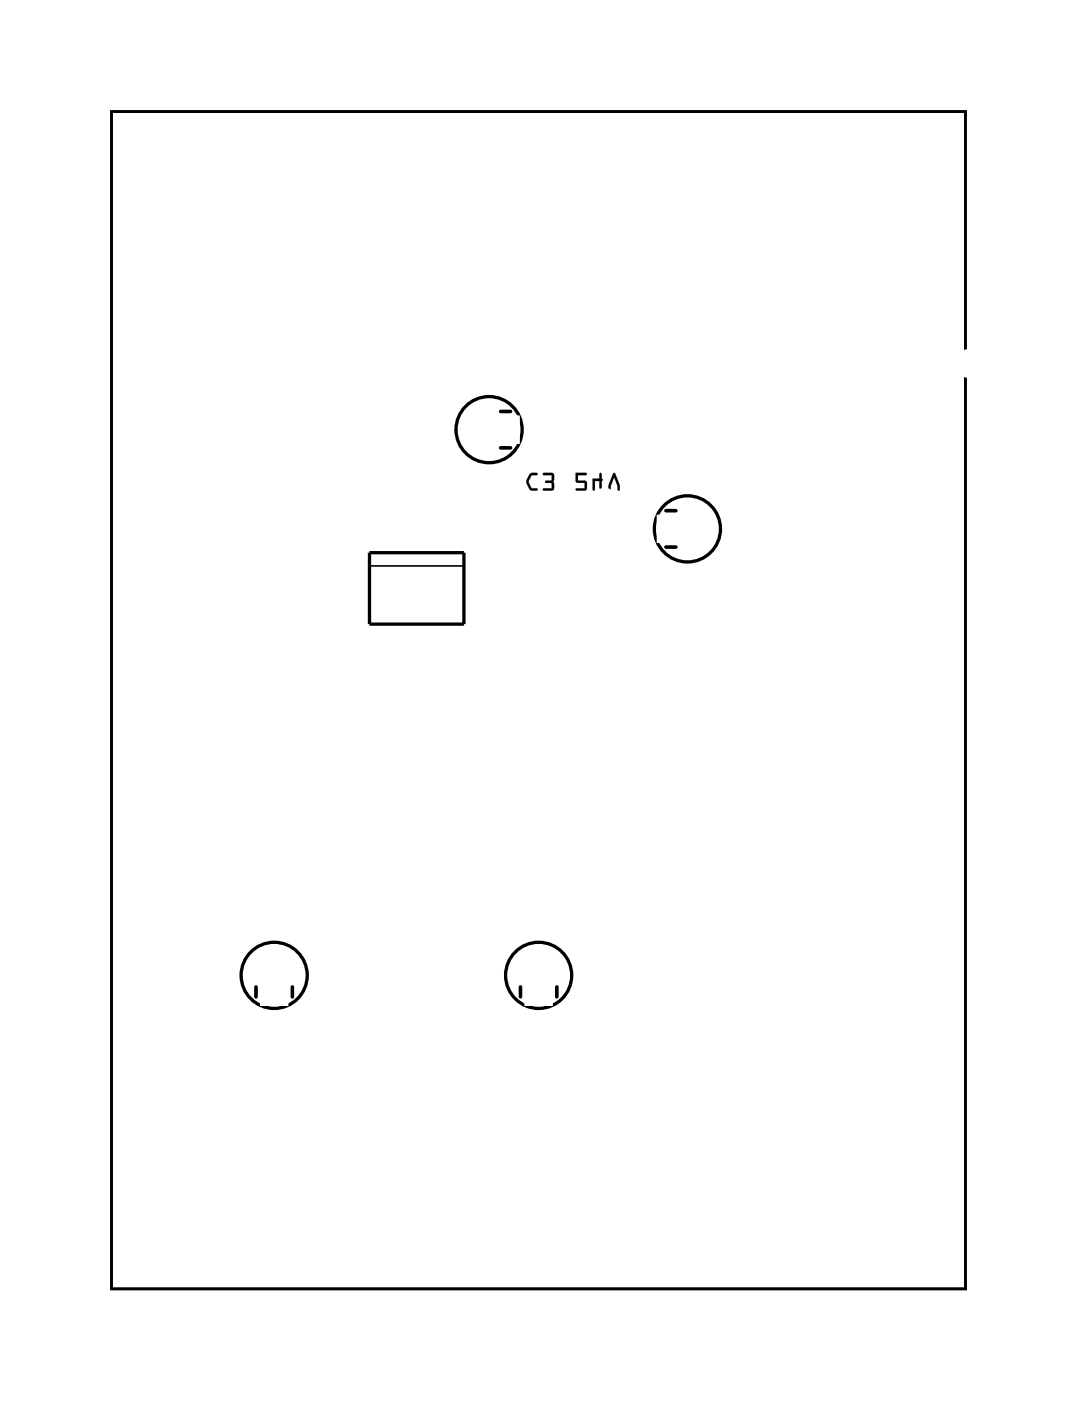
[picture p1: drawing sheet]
<svg xmlns="http://www.w3.org/2000/svg" width="83mm" height="108mm" viewBox="0 0 83 108" stroke-linecap="round" stroke-linejoin="round" font-family="sans-serif">
<path d="M8.6 8.6h65.6v90.4h-65.6z" fill="none" stroke="#000" stroke-width=".2"/>
<path d="M8.6 8.6h65.6v90.4h-65.6z" fill="none" stroke="#000" stroke-width=".08"/>
<g fill="none" stroke="#000" stroke-width=".25">
<path d="M28.4 42.4h7.2v5.5h-7.2z"/>
<circle cx="37.6" cy="33" r="2.54"/>
<circle cx="52.8" cy="40.6" r="2.54"/>
<circle cx="21.1" cy="74.9" r="2.54"/>
<circle cx="41.4" cy="74.9" r="2.54"/>
</g>
<path d="M38.5 31.6h.7M38.5 34.4h.7M51.2 39.2h.7M51.2 42h.7M19.7 75.8v.8M22.5 75.8v.8M40 75.8v.8M42.8 75.8v.8" fill="none" stroke="#000" stroke-width=".28"/>
<path d="M28.4 43.5h7.2" fill="none" stroke="#000" stroke-width=".13"/>
<g fill="#000">
<path d="M40.7 36.4l-.3 .5 .1 .3 .2 .4 .5 .1a.1 .1 0 0 0 .1-.1 .1 .1 0 0 0-.1-.1h-.3l-.3-.5 .3-.5h.3a.1 .1 0 0 0 .1-.1 .1 .1 0 0 0-.1-.1zM40.7 36.4l.2-.1 .4 .1v.1h-.5l-.2 .5 .2 .5h.5v.1h-.5l-.3-.4a.77 .77 0 0 1 .2-.8zM41.7 36.3l.1 .2h.6v.4h-.4a.1 .1 0 0 0-.1 .1 .1 .1 0 0 0 .1 .1h.4v.4h-.6a.1 .1 0 0 0-.1 .1 .1 .1 0 0 0 .1 .1h.6l.2-.1-.1-.6 .1-.5-.2-.2zM41.7 36.4l.7-.1 .2 .1-.1 .6 .1 .5-.1 .2-.8-.1 .1-.1h.6v-.4h-.5v-.1v-.1h.5v-.4h-.6zM44.2 36.3l.1 .7 .6 .1v.4h-.6a.1 .1 0 0 0-.1 .1 .1 .1 0 0 0 .1 .1h.6l.2-.1v-.6l-.7-.1v-.4h.6a.1 .1 0 0 0 .1-.1 .1 .1 0 0 0-.1-.1zM44.2 36.3l.9 .1-.1 .1h-.6v.4h.5l.2 .1v.5l-.1 .2-.8-.1 .1-.1h.6v-.4l-.6-.1zM45.5 36.8v.8a.1 .1 0 0 0 .1 .1 .1 .1 0 0 0 .1-.1v-.7h.4l-.1 .5a.1 .1 0 0 0 .1 .1 .1 .1 0 0 0 .1-.1v-.5a.09 .09 0 0 0 .1 0 .09 .09 0 0 0-.1-.1v-.4a.1 .1 0 0 0-.1-.1 .1 .1 0 0 0-.1 .1l.1 .4zM45.5 36.8h.6v-.4h.1v.4l.1 .1h-.1v.6h-.1v-.6h-.4v.7h-.1zM47.1 36.3l-.4 1v.3a.1 .1 0 0 0 .1 .1 .1 .1 0 0 0 .1-.1v-.3l.3-.6 .2 .6v.3a.1 .1 0 0 0 .1 .1 .1 .1 0 0 0 .1-.1v-.3l-.3-.9zM47.1 36.4h.2l.3 .9v.4l-.1-.1v-.3l-.3-.7-.3 .7v.3h-.1v-.3z"/>
<path d="M40.7 36.4l-.2 .5v.3l.3 .4 .5 .1v-.2h-.4l-.3-.5 .3-.5h.4v-.1l-.4-.1zM41.7 36.3l.1 .2h.6v.4h-.5v.1v.1h.5v.4h-.6l-.1 .1 .8 .1 .1-.2-.1-.5 .1-.6-.2-.1zM44.2 36.3l.1 .7 .6 .1v.4h-.6l-.1 .1 .8 .1 .1-.2v-.5l-.2-.1h-.5v-.4h.6l.1-.1zM45.5 36.8l.1 .9 .1-.1v-.7h.4v.6h.1v-.6h.1l-.1-.1v-.5l-.1 .1v.4zM47.1 36.3l-.3 1v.3h.1v-.3l.3-.6 .2 .6 .1 .3 .1 .1v-.4l-.3-.9z"/>
</g>
<circle cx="54.1" cy="58.4" r=".35" fill="#fff"/>
<circle cx="54.1" cy="58.4" r=".35" fill="none" stroke="#fff" stroke-width=".55"/>
<circle cx="61.7" cy="73.6" r=".64" fill="#fff"/>
<circle cx="61.7" cy="73.6" r=".64" fill="none" stroke="#fff" stroke-width=".76" stroke-linecap="butt"/>
<circle cx="61.7" cy="76.2" r=".64" fill="#fff"/>
<circle cx="61.7" cy="76.2" r=".64" fill="none" stroke="#fff" stroke-width=".76" stroke-linecap="butt"/>
<path d="M22.9 24.7h1.4v1.4h-1.4z" fill="#fff"/>
<path d="M22.9 24.7h1.4v1.4h-1.4z" fill="none" stroke="#fff" stroke-width=".76" stroke-linecap="butt"/>
<circle cx="23.6" cy="22.8" r=".7" fill="#fff"/>
<circle cx="23.6" cy="22.8" r=".7" fill="none" stroke="#fff" stroke-width=".76" stroke-linecap="butt"/>
<circle cx="23.6" cy="25.4" r=".7" fill="#fff"/>
<circle cx="23.6" cy="25.4" r=".7" fill="none" stroke="#fff" stroke-width=".76" stroke-linecap="butt"/>
<circle cx="23.6" cy="27.9" r=".7" fill="#fff"/>
<circle cx="23.6" cy="27.9" r=".7" fill="none" stroke="#fff" stroke-width=".76" stroke-linecap="butt"/>
<circle cx="33.8" cy="55.9" r=".35" fill="#fff"/>
<circle cx="33.8" cy="55.9" r=".35" fill="none" stroke="#fff" stroke-width=".55"/>
<g fill="none" stroke="#fff" stroke-width=".62" stroke-linecap="butt">
<path d="M23.2 95.8h1.4v1.4h-1.4z"/>
<circle cx="23.9" cy="96.5" r=".67"/>
</g>
<g fill="none" stroke="#fff" stroke-width=".54">
<circle cx="26.4" cy="96.5" r=".67"/>
<circle cx="28.8" cy="96.5" r=".67"/>
<circle cx="31.2" cy="96.5" r=".67"/>
</g>
<circle cx="79.5" cy="27.9" r=".7" fill="#fff"/>
<circle cx="79.5" cy="27.9" r=".7" fill="none" stroke="#fff" stroke-width=".76" stroke-linecap="butt"/>
<circle cx="82" cy="27.9" r=".7" fill="#fff"/>
<circle cx="82" cy="27.9" r=".7" fill="none" stroke="#fff" stroke-width=".76" stroke-linecap="butt"/>
<path d="M68.6 27.2h1.4v1.4h-1.4z" fill="#fff"/>
<path d="M68.6 27.2h1.4v1.4h-1.4z" fill="none" stroke="#fff" stroke-width=".76" stroke-linecap="butt"/>
<circle cx="69.3" cy="27.9" r=".7" fill="#fff"/>
<circle cx="69.3" cy="27.9" r=".7" fill="none" stroke="#fff" stroke-width=".76" stroke-linecap="butt"/>
<circle cx="71.9" cy="27.9" r=".7" fill="#fff"/>
<circle cx="71.9" cy="27.9" r=".7" fill="none" stroke="#fff" stroke-width=".76" stroke-linecap="butt"/>
<circle cx="74.4" cy="27.9" r=".7" fill="#fff"/>
<circle cx="74.4" cy="27.9" r=".7" fill="none" stroke="#fff" stroke-width=".76" stroke-linecap="butt"/>
<circle cx="76.9" cy="27.9" r=".7" fill="#fff"/>
<circle cx="76.9" cy="27.9" r=".7" fill="none" stroke="#fff" stroke-width=".76" stroke-linecap="butt"/>
<path d="M68.6 27.2h1.4v1.4h-1.4z" fill="#fff"/>
<path d="M68.6 27.2h1.4v1.4h-1.4z" fill="none" stroke="#fff" stroke-width=".76" stroke-linecap="butt"/>
<circle cx="69.3" cy="27.9" r=".7" fill="#fff"/>
<circle cx="69.3" cy="27.9" r=".7" fill="none" stroke="#fff" stroke-width=".76" stroke-linecap="butt"/>
<circle cx="71.9" cy="27.9" r=".7" fill="#fff"/>
<circle cx="71.9" cy="27.9" r=".7" fill="none" stroke="#fff" stroke-width=".76" stroke-linecap="butt"/>
<circle cx="74.4" cy="27.9" r=".7" fill="#fff"/>
<circle cx="74.4" cy="27.9" r=".7" fill="none" stroke="#fff" stroke-width=".76" stroke-linecap="butt"/>
<circle cx="76.9" cy="27.9" r=".7" fill="#fff"/>
<circle cx="76.9" cy="27.9" r=".7" fill="none" stroke="#fff" stroke-width=".76" stroke-linecap="butt"/>
<circle cx="79.5" cy="27.9" r=".7" fill="#fff"/>
<circle cx="79.5" cy="27.9" r=".7" fill="none" stroke="#fff" stroke-width=".76" stroke-linecap="butt"/>
<circle cx="82" cy="27.9" r=".7" fill="#fff"/>
<circle cx="82" cy="27.9" r=".7" fill="none" stroke="#fff" stroke-width=".76" stroke-linecap="butt"/>
<path d="M68.6 22.1h1.4v1.4h-1.4z" fill="#fff"/>
<path d="M68.6 22.1h1.4v1.4h-1.4z" fill="none" stroke="#fff" stroke-width=".76" stroke-linecap="butt"/>
<circle cx="69.3" cy="22.8" r=".7" fill="#fff"/>
<circle cx="69.3" cy="22.8" r=".7" fill="none" stroke="#fff" stroke-width=".76" stroke-linecap="butt"/>
<circle cx="69.3" cy="20.3" r=".7" fill="#fff"/>
<circle cx="69.3" cy="20.3" r=".7" fill="none" stroke="#fff" stroke-width=".76" stroke-linecap="butt"/>
<circle cx="69.3" cy="17.8" r=".7" fill="#fff"/>
<circle cx="69.3" cy="17.8" r=".7" fill="none" stroke="#fff" stroke-width=".76" stroke-linecap="butt"/>
<circle cx="69.3" cy="15.2" r=".7" fill="#fff"/>
<circle cx="69.3" cy="15.2" r=".7" fill="none" stroke="#fff" stroke-width=".76" stroke-linecap="butt"/>
<path d="M68.6 22.1h1.4v1.4h-1.4z" fill="#fff"/>
<path d="M68.6 22.1h1.4v1.4h-1.4z" fill="none" stroke="#fff" stroke-width=".76" stroke-linecap="butt"/>
<circle cx="69.3" cy="22.8" r=".7" fill="#fff"/>
<circle cx="69.3" cy="22.8" r=".7" fill="none" stroke="#fff" stroke-width=".76" stroke-linecap="butt"/>
<circle cx="69.3" cy="20.3" r=".7" fill="#fff"/>
<circle cx="69.3" cy="20.3" r=".7" fill="none" stroke="#fff" stroke-width=".76" stroke-linecap="butt"/>
<circle cx="69.3" cy="17.8" r=".7" fill="#fff"/>
<circle cx="69.3" cy="17.8" r=".7" fill="none" stroke="#fff" stroke-width=".76" stroke-linecap="butt"/>
<circle cx="69.3" cy="15.2" r=".7" fill="#fff"/>
<circle cx="69.3" cy="15.2" r=".7" fill="none" stroke="#fff" stroke-width=".76" stroke-linecap="butt"/>
<circle cx="21.1" cy="50.8" r=".66" fill="#fff"/>
<circle cx="21.1" cy="50.8" r=".66" fill="none" stroke="#fff" stroke-width=".56"/>
<circle cx="21.1" cy="48.2" r=".66" fill="#fff"/>
<circle cx="21.1" cy="48.2" r=".66" fill="none" stroke="#fff" stroke-width=".56"/>
<circle cx="21.1" cy="45.7" r=".66" fill="#fff"/>
<circle cx="21.1" cy="45.7" r=".66" fill="none" stroke="#fff" stroke-width=".56"/>
<circle cx="21.1" cy="43.2" r=".66" fill="#fff"/>
<circle cx="21.1" cy="43.2" r=".66" fill="none" stroke="#fff" stroke-width=".56"/>
<circle cx="21.1" cy="53.3" r=".66" fill="#fff"/>
<circle cx="21.1" cy="53.3" r=".66" fill="none" stroke="#fff" stroke-width=".56"/>
<path d="M71 90.5h1.8v1.8h-1.8z" fill="#fff"/>
<path d="M71 90.5h1.8v1.8h-1.8z" fill="none" stroke="#fff" stroke-width=".76" stroke-linecap="butt"/>
<circle cx="71.9" cy="91.4" r=".91" fill="#fff"/>
<circle cx="71.9" cy="91.4" r=".91" fill="none" stroke="#fff" stroke-width=".76" stroke-linecap="butt"/>
<circle cx="71.9" cy="83.8" r=".91" fill="#fff"/>
<circle cx="71.9" cy="83.8" r=".91" fill="none" stroke="#fff" stroke-width=".76" stroke-linecap="butt"/>
<circle cx="10.9" cy="48.2" r="1.01" fill="#fff"/>
<circle cx="10.9" cy="48.2" r="1.01" fill="none" stroke="#fff" stroke-width=".77" stroke-linecap="butt"/>
<circle cx="10.9" cy="53.2" r="1.01" fill="#fff"/>
<circle cx="10.9" cy="53.2" r="1.01" fill="none" stroke="#fff" stroke-width=".77" stroke-linecap="butt"/>
<circle cx="10.9" cy="58.2" r="1.01" fill="#fff"/>
<circle cx="10.9" cy="58.2" r="1.01" fill="none" stroke="#fff" stroke-width=".77" stroke-linecap="butt"/>
<circle cx="21" cy="43.3" r=".35" fill="#fff"/>
<circle cx="21" cy="43.3" r=".35" fill="none" stroke="#fff" stroke-width=".55"/>
<path d="M68.4 88h1.8v1.8h-1.8z" fill="#fff"/>
<path d="M68.4 88h1.8v1.8h-1.8z" fill="none" stroke="#fff" stroke-width=".76" stroke-linecap="butt"/>
<circle cx="69.3" cy="88.9" r=".91" fill="#fff"/>
<circle cx="69.3" cy="88.9" r=".91" fill="none" stroke="#fff" stroke-width=".76" stroke-linecap="butt"/>
<circle cx="69.3" cy="81.3" r=".91" fill="#fff"/>
<circle cx="69.3" cy="81.3" r=".91" fill="none" stroke="#fff" stroke-width=".76" stroke-linecap="butt"/>
<circle cx="69.3" cy="73.6" r=".72" fill="#fff"/>
<circle cx="69.3" cy="73.6" r=".72" fill="none" stroke="#fff" stroke-width=".69" stroke-linecap="butt"/>
<circle cx="69.3" cy="71.1" r=".72" fill="#fff"/>
<circle cx="69.3" cy="71.1" r=".72" fill="none" stroke="#fff" stroke-width=".69" stroke-linecap="butt"/>
<circle cx="69.3" cy="68.6" r=".72" fill="#fff"/>
<circle cx="69.3" cy="68.6" r=".72" fill="none" stroke="#fff" stroke-width=".69" stroke-linecap="butt"/>
<circle cx="69.3" cy="66" r=".72" fill="#fff"/>
<circle cx="69.3" cy="66" r=".72" fill="none" stroke="#fff" stroke-width=".69" stroke-linecap="butt"/>
<circle cx="69.3" cy="63.5" r=".72" fill="#fff"/>
<circle cx="69.3" cy="63.5" r=".72" fill="none" stroke="#fff" stroke-width=".69" stroke-linecap="butt"/>
<circle cx="69.3" cy="60.9" r=".72" fill="#fff"/>
<circle cx="69.3" cy="60.9" r=".72" fill="none" stroke="#fff" stroke-width=".69" stroke-linecap="butt"/>
<path d="M38.1 32.3h1.4v1.4h-1.4z" fill="#fff"/>
<path d="M38.1 32.3h1.4v1.4h-1.4z" fill="none" stroke="#fff" stroke-width=".76" stroke-linecap="butt"/>
<circle cx="38.8" cy="33" r=".7" fill="#fff"/>
<circle cx="38.8" cy="33" r=".7" fill="none" stroke="#fff" stroke-width=".76" stroke-linecap="butt"/>
<circle cx="36.3" cy="33" r=".7" fill="#fff"/>
<circle cx="36.3" cy="33" r=".7" fill="none" stroke="#fff" stroke-width=".76" stroke-linecap="butt"/>
<path d="M38.1 32.3h1.4v1.4h-1.4z" fill="#fff"/>
<path d="M38.1 32.3h1.4v1.4h-1.4z" fill="none" stroke="#fff" stroke-width=".76" stroke-linecap="butt"/>
<circle cx="38.8" cy="33" r=".7" fill="#fff"/>
<circle cx="38.8" cy="33" r=".7" fill="none" stroke="#fff" stroke-width=".76" stroke-linecap="butt"/>
<circle cx="36.3" cy="33" r=".7" fill="#fff"/>
<circle cx="36.3" cy="33" r=".7" fill="none" stroke="#fff" stroke-width=".76" stroke-linecap="butt"/>
<path d="M28 32.3h1.4v1.4h-1.4z" fill="#fff"/>
<path d="M28 32.3h1.4v1.4h-1.4z" fill="none" stroke="#fff" stroke-width=".76" stroke-linecap="butt"/>
<circle cx="28.7" cy="33" r=".7" fill="#fff"/>
<circle cx="28.7" cy="33" r=".7" fill="none" stroke="#fff" stroke-width=".76" stroke-linecap="butt"/>
<circle cx="26.1" cy="33" r=".7" fill="#fff"/>
<circle cx="26.1" cy="33" r=".7" fill="none" stroke="#fff" stroke-width=".76" stroke-linecap="butt"/>
<path d="M28 32.3h1.4v1.4h-1.4z" fill="#fff"/>
<path d="M28 32.3h1.4v1.4h-1.4z" fill="none" stroke="#fff" stroke-width=".76" stroke-linecap="butt"/>
<circle cx="28.7" cy="33" r=".7" fill="#fff"/>
<circle cx="28.7" cy="33" r=".7" fill="none" stroke="#fff" stroke-width=".76" stroke-linecap="butt"/>
<circle cx="26.1" cy="33" r=".7" fill="#fff"/>
<circle cx="26.1" cy="33" r=".7" fill="none" stroke="#fff" stroke-width=".76" stroke-linecap="butt"/>
<path d="M35.5 22.1h1.6v1.5h-1.6z" fill="#fff"/>
<path d="M35.5 22.1h1.6v1.5h-1.6z" fill="none" stroke="#fff" stroke-width=".76" stroke-linecap="butt"/>
<circle cx="36.3" cy="22.8" r=".79" fill="#fff"/>
<circle cx="36.3" cy="22.8" r=".79" fill="none" stroke="#fff" stroke-width=".76" stroke-linecap="butt"/>
<circle cx="33.8" cy="22.8" r=".79" fill="#fff"/>
<circle cx="33.8" cy="22.8" r=".79" fill="none" stroke="#fff" stroke-width=".76" stroke-linecap="butt"/>
<circle cx="31.2" cy="22.8" r=".79" fill="#fff"/>
<circle cx="31.2" cy="22.8" r=".79" fill="none" stroke="#fff" stroke-width=".76" stroke-linecap="butt"/>
<circle cx="33.8" cy="81.3" r=".55" fill="#fff"/>
<circle cx="33.8" cy="81.3" r=".55" fill="none" stroke="#fff" stroke-width=".75" stroke-linecap="butt"/>
<circle cx="31.2" cy="81.3" r=".55" fill="#fff"/>
<circle cx="31.2" cy="81.3" r=".55" fill="none" stroke="#fff" stroke-width=".75" stroke-linecap="butt"/>
<circle cx="26.1" cy="68.6" r=".55" fill="#fff"/>
<circle cx="26.1" cy="68.6" r=".55" fill="none" stroke="#fff" stroke-width=".75" stroke-linecap="butt"/>
<circle cx="28.7" cy="68.6" r=".55" fill="#fff"/>
<circle cx="28.7" cy="68.6" r=".55" fill="none" stroke="#fff" stroke-width=".75" stroke-linecap="butt"/>
<circle cx="31.2" cy="68.6" r=".55" fill="#fff"/>
<circle cx="31.2" cy="68.6" r=".55" fill="none" stroke="#fff" stroke-width=".75" stroke-linecap="butt"/>
<circle cx="23.6" cy="68.6" r=".55" fill="#fff"/>
<circle cx="23.6" cy="68.6" r=".55" fill="none" stroke="#fff" stroke-width=".75" stroke-linecap="butt"/>
<circle cx="28.7" cy="81.3" r=".55" fill="#fff"/>
<circle cx="28.7" cy="81.3" r=".55" fill="none" stroke="#fff" stroke-width=".75" stroke-linecap="butt"/>
<circle cx="23.6" cy="81.3" r=".55" fill="#fff"/>
<circle cx="23.6" cy="81.3" r=".55" fill="none" stroke="#fff" stroke-width=".75" stroke-linecap="butt"/>
<circle cx="21.1" cy="68.6" r=".55" fill="#fff"/>
<circle cx="21.1" cy="68.6" r=".55" fill="none" stroke="#fff" stroke-width=".75" stroke-linecap="butt"/>
<circle cx="21.1" cy="81.3" r=".55" fill="#fff"/>
<circle cx="21.1" cy="81.3" r=".55" fill="none" stroke="#fff" stroke-width=".75" stroke-linecap="butt"/>
<circle cx="26.1" cy="81.3" r=".55" fill="#fff"/>
<circle cx="26.1" cy="81.3" r=".55" fill="none" stroke="#fff" stroke-width=".75" stroke-linecap="butt"/>
<circle cx="49" cy="68.6" r=".55" fill="#fff"/>
<circle cx="49" cy="68.6" r=".55" fill="none" stroke="#fff" stroke-width=".75" stroke-linecap="butt"/>
<circle cx="54.1" cy="68.6" r=".55" fill="#fff"/>
<circle cx="54.1" cy="68.6" r=".55" fill="none" stroke="#fff" stroke-width=".75" stroke-linecap="butt"/>
<circle cx="56.6" cy="81.3" r=".55" fill="#fff"/>
<circle cx="56.6" cy="81.3" r=".55" fill="none" stroke="#fff" stroke-width=".75" stroke-linecap="butt"/>
<circle cx="41.4" cy="81.3" r=".55" fill="#fff"/>
<circle cx="41.4" cy="81.3" r=".55" fill="none" stroke="#fff" stroke-width=".75" stroke-linecap="butt"/>
<circle cx="56.6" cy="68.6" r=".55" fill="#fff"/>
<circle cx="56.6" cy="68.6" r=".55" fill="none" stroke="#fff" stroke-width=".75" stroke-linecap="butt"/>
<circle cx="33.8" cy="68.6" r=".55" fill="#fff"/>
<circle cx="33.8" cy="68.6" r=".55" fill="none" stroke="#fff" stroke-width=".75" stroke-linecap="butt"/>
<circle cx="41.4" cy="68.6" r=".55" fill="#fff"/>
<circle cx="41.4" cy="68.6" r=".55" fill="none" stroke="#fff" stroke-width=".75" stroke-linecap="butt"/>
<circle cx="46.5" cy="81.3" r=".55" fill="#fff"/>
<circle cx="46.5" cy="81.3" r=".55" fill="none" stroke="#fff" stroke-width=".75" stroke-linecap="butt"/>
<circle cx="38.8" cy="81.3" r=".55" fill="#fff"/>
<circle cx="38.8" cy="81.3" r=".55" fill="none" stroke="#fff" stroke-width=".75" stroke-linecap="butt"/>
<circle cx="51.5" cy="68.6" r=".55" fill="#fff"/>
<circle cx="51.5" cy="68.6" r=".55" fill="none" stroke="#fff" stroke-width=".75" stroke-linecap="butt"/>
<circle cx="36.3" cy="68.6" r=".55" fill="#fff"/>
<circle cx="36.3" cy="68.6" r=".55" fill="none" stroke="#fff" stroke-width=".75" stroke-linecap="butt"/>
<circle cx="38.8" cy="68.6" r=".55" fill="#fff"/>
<circle cx="38.8" cy="68.6" r=".55" fill="none" stroke="#fff" stroke-width=".75" stroke-linecap="butt"/>
<circle cx="51.5" cy="81.3" r=".55" fill="#fff"/>
<circle cx="51.5" cy="81.3" r=".55" fill="none" stroke="#fff" stroke-width=".75" stroke-linecap="butt"/>
<circle cx="43.9" cy="81.3" r=".55" fill="#fff"/>
<circle cx="43.9" cy="81.3" r=".55" fill="none" stroke="#fff" stroke-width=".75" stroke-linecap="butt"/>
<circle cx="36.3" cy="81.3" r=".55" fill="#fff"/>
<circle cx="36.3" cy="81.3" r=".55" fill="none" stroke="#fff" stroke-width=".75" stroke-linecap="butt"/>
<circle cx="59.2" cy="81.3" r=".55" fill="#fff"/>
<circle cx="59.2" cy="81.3" r=".55" fill="none" stroke="#fff" stroke-width=".75" stroke-linecap="butt"/>
<circle cx="54.1" cy="81.3" r=".55" fill="#fff"/>
<circle cx="54.1" cy="81.3" r=".55" fill="none" stroke="#fff" stroke-width=".75" stroke-linecap="butt"/>
<circle cx="49" cy="81.3" r=".55" fill="#fff"/>
<circle cx="49" cy="81.3" r=".55" fill="none" stroke="#fff" stroke-width=".75" stroke-linecap="butt"/>
<circle cx="46.5" cy="68.6" r=".55" fill="#fff"/>
<circle cx="46.5" cy="68.6" r=".55" fill="none" stroke="#fff" stroke-width=".75" stroke-linecap="butt"/>
<circle cx="59.2" cy="68.6" r=".55" fill="#fff"/>
<circle cx="59.2" cy="68.6" r=".55" fill="none" stroke="#fff" stroke-width=".75" stroke-linecap="butt"/>
<circle cx="43.9" cy="68.6" r=".55" fill="#fff"/>
<circle cx="43.9" cy="68.6" r=".55" fill="none" stroke="#fff" stroke-width=".75" stroke-linecap="butt"/>
<path d="M20.4 75.5h1.4v1.4h-1.4z" fill="#fff"/>
<path d="M20.4 75.5h1.4v1.4h-1.4z" fill="none" stroke="#fff" stroke-width=".76" stroke-linecap="butt"/>
<circle cx="21.1" cy="76.2" r=".7" fill="#fff"/>
<circle cx="21.1" cy="76.2" r=".7" fill="none" stroke="#fff" stroke-width=".76" stroke-linecap="butt"/>
<circle cx="21.1" cy="73.6" r=".7" fill="#fff"/>
<circle cx="21.1" cy="73.6" r=".7" fill="none" stroke="#fff" stroke-width=".76" stroke-linecap="butt"/>
<path d="M20.4 75.5h1.4v1.4h-1.4z" fill="#fff"/>
<path d="M20.4 75.5h1.4v1.4h-1.4z" fill="none" stroke="#fff" stroke-width=".76" stroke-linecap="butt"/>
<circle cx="21.1" cy="76.2" r=".7" fill="#fff"/>
<circle cx="21.1" cy="76.2" r=".7" fill="none" stroke="#fff" stroke-width=".76" stroke-linecap="butt"/>
<circle cx="21.1" cy="73.6" r=".7" fill="#fff"/>
<circle cx="21.1" cy="73.6" r=".7" fill="none" stroke="#fff" stroke-width=".76" stroke-linecap="butt"/>
<path d="M50.8 39.9h1.4v1.4h-1.4z" fill="#fff"/>
<path d="M50.8 39.9h1.4v1.4h-1.4z" fill="none" stroke="#fff" stroke-width=".76" stroke-linecap="butt"/>
<circle cx="51.5" cy="40.6" r=".7" fill="#fff"/>
<circle cx="51.5" cy="40.6" r=".7" fill="none" stroke="#fff" stroke-width=".76" stroke-linecap="butt"/>
<circle cx="54.1" cy="40.6" r=".7" fill="#fff"/>
<circle cx="54.1" cy="40.6" r=".7" fill="none" stroke="#fff" stroke-width=".76" stroke-linecap="butt"/>
<path d="M50.8 39.9h1.4v1.4h-1.4z" fill="#fff"/>
<path d="M50.8 39.9h1.4v1.4h-1.4z" fill="none" stroke="#fff" stroke-width=".76" stroke-linecap="butt"/>
<circle cx="51.5" cy="40.6" r=".7" fill="#fff"/>
<circle cx="51.5" cy="40.6" r=".7" fill="none" stroke="#fff" stroke-width=".76" stroke-linecap="butt"/>
<circle cx="54.1" cy="40.6" r=".7" fill="#fff"/>
<circle cx="54.1" cy="40.6" r=".7" fill="none" stroke="#fff" stroke-width=".76" stroke-linecap="butt"/>
<path d="M40.7 75.5h1.4v1.4h-1.4z" fill="#fff"/>
<path d="M40.7 75.5h1.4v1.4h-1.4z" fill="none" stroke="#fff" stroke-width=".76" stroke-linecap="butt"/>
<circle cx="41.4" cy="76.2" r=".7" fill="#fff"/>
<circle cx="41.4" cy="76.2" r=".7" fill="none" stroke="#fff" stroke-width=".76" stroke-linecap="butt"/>
<circle cx="41.4" cy="73.6" r=".7" fill="#fff"/>
<circle cx="41.4" cy="73.6" r=".7" fill="none" stroke="#fff" stroke-width=".76" stroke-linecap="butt"/>
<path d="M40.7 75.5h1.4v1.4h-1.4z" fill="#fff"/>
<path d="M40.7 75.5h1.4v1.4h-1.4z" fill="none" stroke="#fff" stroke-width=".76" stroke-linecap="butt"/>
<circle cx="41.4" cy="76.2" r=".7" fill="#fff"/>
<circle cx="41.4" cy="76.2" r=".7" fill="none" stroke="#fff" stroke-width=".76" stroke-linecap="butt"/>
<circle cx="41.4" cy="73.6" r=".7" fill="#fff"/>
<circle cx="41.4" cy="73.6" r=".7" fill="none" stroke="#fff" stroke-width=".76" stroke-linecap="butt"/>
<circle cx="33.8" cy="55.9" r=".7" fill="#fff"/>
<circle cx="33.8" cy="55.9" r=".7" fill="none" stroke="#fff" stroke-width=".76" stroke-linecap="butt"/>
<circle cx="54.1" cy="58.5" r=".7" fill="#fff"/>
<circle cx="54.1" cy="58.5" r=".7" fill="none" stroke="#fff" stroke-width=".76" stroke-linecap="butt"/>
<circle cx="21.1" cy="66" r=".7" fill="#fff"/>
<circle cx="21.1" cy="66" r=".7" fill="none" stroke="#fff" stroke-width=".76" stroke-linecap="butt"/>
<circle cx="41.4" cy="66" r=".7" fill="#fff"/>
<circle cx="41.4" cy="66" r=".7" fill="none" stroke="#fff" stroke-width=".76" stroke-linecap="butt"/>
<path d="M33 44.9h1.5v1.6h-1.5z" fill="#fff"/>
<path d="M33 44.9h1.5v1.6h-1.5z" fill="none" stroke="#fff" stroke-width=".76" stroke-linecap="butt"/>
<circle cx="33.8" cy="45.7" r=".76" fill="#fff"/>
<circle cx="33.8" cy="45.7" r=".76" fill="none" stroke="#fff" stroke-width=".76" stroke-linecap="butt"/>
<circle cx="30.3" cy="45.7" r=".76" fill="#fff"/>
<circle cx="30.3" cy="45.7" r=".76" fill="none" stroke="#fff" stroke-width=".76" stroke-linecap="butt"/>
<path d="M33 44.9h1.5v1.6h-1.5z" fill="#fff"/>
<path d="M33 44.9h1.5v1.6h-1.5z" fill="none" stroke="#fff" stroke-width=".76" stroke-linecap="butt"/>
<circle cx="33.8" cy="45.7" r=".76" fill="#fff"/>
<circle cx="33.8" cy="45.7" r=".76" fill="none" stroke="#fff" stroke-width=".76" stroke-linecap="butt"/>
<circle cx="30.3" cy="45.7" r=".76" fill="#fff"/>
<circle cx="30.3" cy="45.7" r=".76" fill="none" stroke="#fff" stroke-width=".76" stroke-linecap="butt"/>
<path d="M40.6 50h1.5v1.5h-1.5z" fill="#fff"/>
<path d="M40.6 50h1.5v1.5h-1.5z" fill="none" stroke="#fff" stroke-width=".76" stroke-linecap="butt"/>
<circle cx="41.4" cy="50.8" r=".74" fill="#fff"/>
<circle cx="41.4" cy="50.8" r=".74" fill="none" stroke="#fff" stroke-width=".76" stroke-linecap="butt"/>
<circle cx="41.4" cy="48.2" r=".74" fill="#fff"/>
<circle cx="41.4" cy="48.2" r=".74" fill="none" stroke="#fff" stroke-width=".76" stroke-linecap="butt"/>
<circle cx="41.4" cy="45.7" r=".74" fill="#fff"/>
<circle cx="41.4" cy="45.7" r=".74" fill="none" stroke="#fff" stroke-width=".76" stroke-linecap="butt"/>
<circle cx="41.4" cy="43.2" r=".74" fill="#fff"/>
<circle cx="41.4" cy="43.2" r=".74" fill="none" stroke="#fff" stroke-width=".76" stroke-linecap="butt"/>
<path d="M45.7 62.7h1.5v1.5h-1.5z" fill="#fff"/>
<path d="M45.7 62.7h1.5v1.5h-1.5z" fill="none" stroke="#fff" stroke-width=".76" stroke-linecap="butt"/>
<circle cx="46.5" cy="63.5" r=".74" fill="#fff"/>
<circle cx="46.5" cy="63.5" r=".74" fill="none" stroke="#fff" stroke-width=".76" stroke-linecap="butt"/>
<circle cx="49" cy="63.5" r=".74" fill="#fff"/>
<circle cx="49" cy="63.5" r=".74" fill="none" stroke="#fff" stroke-width=".76" stroke-linecap="butt"/>
<circle cx="51.5" cy="63.5" r=".74" fill="#fff"/>
<circle cx="51.5" cy="63.5" r=".74" fill="none" stroke="#fff" stroke-width=".76" stroke-linecap="butt"/>
<circle cx="54.1" cy="63.5" r=".74" fill="#fff"/>
<circle cx="54.1" cy="63.5" r=".74" fill="none" stroke="#fff" stroke-width=".76" stroke-linecap="butt"/>
<path d="M25.4 62.7h1.5v1.5h-1.5z" fill="#fff"/>
<path d="M25.4 62.7h1.5v1.5h-1.5z" fill="none" stroke="#fff" stroke-width=".76" stroke-linecap="butt"/>
<circle cx="26.1" cy="63.5" r=".74" fill="#fff"/>
<circle cx="26.1" cy="63.5" r=".74" fill="none" stroke="#fff" stroke-width=".76" stroke-linecap="butt"/>
<circle cx="28.7" cy="63.5" r=".74" fill="#fff"/>
<circle cx="28.7" cy="63.5" r=".74" fill="none" stroke="#fff" stroke-width=".76" stroke-linecap="butt"/>
<circle cx="31.2" cy="63.5" r=".74" fill="#fff"/>
<circle cx="31.2" cy="63.5" r=".74" fill="none" stroke="#fff" stroke-width=".76" stroke-linecap="butt"/>
<circle cx="33.8" cy="63.5" r=".74" fill="#fff"/>
<circle cx="33.8" cy="63.5" r=".74" fill="none" stroke="#fff" stroke-width=".76" stroke-linecap="butt"/>
<circle cx="16" cy="67.5" r=".66" fill="#fff"/>
<circle cx="16" cy="67.5" r=".66" fill="none" stroke="#fff" stroke-width=".61" stroke-linecap="butt"/>
<circle cx="16" cy="70.1" r=".66" fill="#fff"/>
<circle cx="16" cy="70.1" r=".66" fill="none" stroke="#fff" stroke-width=".61" stroke-linecap="butt"/>
<circle cx="16" cy="72.6" r=".66" fill="#fff"/>
<circle cx="16" cy="72.6" r=".66" fill="none" stroke="#fff" stroke-width=".61" stroke-linecap="butt"/>
<circle cx="16" cy="75.2" r=".66" fill="#fff"/>
<circle cx="16" cy="75.2" r=".66" fill="none" stroke="#fff" stroke-width=".61" stroke-linecap="butt"/>
<circle cx="16" cy="77.7" r=".66" fill="#fff"/>
<circle cx="16" cy="77.7" r=".66" fill="none" stroke="#fff" stroke-width=".61" stroke-linecap="butt"/>
<circle cx="16" cy="80.2" r=".66" fill="#fff"/>
<circle cx="16" cy="80.2" r=".66" fill="none" stroke="#fff" stroke-width=".61" stroke-linecap="butt"/>
<circle cx="16" cy="82.8" r=".66" fill="#fff"/>
<circle cx="16" cy="82.8" r=".66" fill="none" stroke="#fff" stroke-width=".61" stroke-linecap="butt"/>
<circle cx="16" cy="85.3" r=".66" fill="#fff"/>
<circle cx="16" cy="85.3" r=".66" fill="none" stroke="#fff" stroke-width=".61" stroke-linecap="butt"/>
<circle cx="16" cy="44.7" r=".66" fill="#fff"/>
<circle cx="16" cy="44.7" r=".66" fill="none" stroke="#fff" stroke-width=".61" stroke-linecap="butt"/>
<circle cx="16" cy="47.2" r=".66" fill="#fff"/>
<circle cx="16" cy="47.2" r=".66" fill="none" stroke="#fff" stroke-width=".61" stroke-linecap="butt"/>
<circle cx="16" cy="49.8" r=".66" fill="#fff"/>
<circle cx="16" cy="49.8" r=".66" fill="none" stroke="#fff" stroke-width=".61" stroke-linecap="butt"/>
<circle cx="16" cy="52.3" r=".66" fill="#fff"/>
<circle cx="16" cy="52.3" r=".66" fill="none" stroke="#fff" stroke-width=".61" stroke-linecap="butt"/>
<circle cx="16" cy="54.8" r=".66" fill="#fff"/>
<circle cx="16" cy="54.8" r=".66" fill="none" stroke="#fff" stroke-width=".61" stroke-linecap="butt"/>
<circle cx="16" cy="57.4" r=".66" fill="#fff"/>
<circle cx="16" cy="57.4" r=".66" fill="none" stroke="#fff" stroke-width=".61" stroke-linecap="butt"/>
<circle cx="16" cy="59.9" r=".66" fill="#fff"/>
<circle cx="16" cy="59.9" r=".66" fill="none" stroke="#fff" stroke-width=".61" stroke-linecap="butt"/>
<circle cx="16" cy="62.5" r=".66" fill="#fff"/>
<circle cx="16" cy="62.5" r=".66" fill="none" stroke="#fff" stroke-width=".61" stroke-linecap="butt"/>
<circle cx="64.2" cy="62.5" r=".66" fill="#fff"/>
<circle cx="64.2" cy="62.5" r=".66" fill="none" stroke="#fff" stroke-width=".61" stroke-linecap="butt"/>
<circle cx="64.2" cy="65" r=".66" fill="#fff"/>
<circle cx="64.2" cy="65" r=".66" fill="none" stroke="#fff" stroke-width=".61" stroke-linecap="butt"/>
<circle cx="64.2" cy="67.5" r=".66" fill="#fff"/>
<circle cx="64.2" cy="67.5" r=".66" fill="none" stroke="#fff" stroke-width=".61" stroke-linecap="butt"/>
<circle cx="64.2" cy="70.1" r=".66" fill="#fff"/>
<circle cx="64.2" cy="70.1" r=".66" fill="none" stroke="#fff" stroke-width=".61" stroke-linecap="butt"/>
<circle cx="64.2" cy="72.6" r=".66" fill="#fff"/>
<circle cx="64.2" cy="72.6" r=".66" fill="none" stroke="#fff" stroke-width=".61" stroke-linecap="butt"/>
<circle cx="64.2" cy="75.2" r=".66" fill="#fff"/>
<circle cx="64.2" cy="75.2" r=".66" fill="none" stroke="#fff" stroke-width=".61" stroke-linecap="butt"/>
<circle cx="64.2" cy="77.7" r=".66" fill="#fff"/>
<circle cx="64.2" cy="77.7" r=".66" fill="none" stroke="#fff" stroke-width=".61" stroke-linecap="butt"/>
<circle cx="64.2" cy="80.2" r=".66" fill="#fff"/>
<circle cx="64.2" cy="80.2" r=".66" fill="none" stroke="#fff" stroke-width=".61" stroke-linecap="butt"/>
<circle cx="16" cy="21.8" r=".66" fill="#fff"/>
<circle cx="16" cy="21.8" r=".66" fill="none" stroke="#fff" stroke-width=".61" stroke-linecap="butt"/>
<circle cx="16" cy="24.4" r=".66" fill="#fff"/>
<circle cx="16" cy="24.4" r=".66" fill="none" stroke="#fff" stroke-width=".61" stroke-linecap="butt"/>
<circle cx="16" cy="26.9" r=".66" fill="#fff"/>
<circle cx="16" cy="26.9" r=".66" fill="none" stroke="#fff" stroke-width=".61" stroke-linecap="butt"/>
<circle cx="16" cy="29.4" r=".66" fill="#fff"/>
<circle cx="16" cy="29.4" r=".66" fill="none" stroke="#fff" stroke-width=".61" stroke-linecap="butt"/>
<circle cx="16" cy="32" r=".66" fill="#fff"/>
<circle cx="16" cy="32" r=".66" fill="none" stroke="#fff" stroke-width=".61" stroke-linecap="butt"/>
<circle cx="16" cy="34.5" r=".66" fill="#fff"/>
<circle cx="16" cy="34.5" r=".66" fill="none" stroke="#fff" stroke-width=".61" stroke-linecap="butt"/>
<circle cx="16" cy="37.1" r=".66" fill="#fff"/>
<circle cx="16" cy="37.1" r=".66" fill="none" stroke="#fff" stroke-width=".61" stroke-linecap="butt"/>
<circle cx="16" cy="39.6" r=".66" fill="#fff"/>
<circle cx="16" cy="39.6" r=".66" fill="none" stroke="#fff" stroke-width=".61" stroke-linecap="butt"/>
<circle cx="64.2" cy="35.5" r=".66" fill="#fff"/>
<circle cx="64.2" cy="35.5" r=".66" fill="none" stroke="#fff" stroke-width=".61" stroke-linecap="butt"/>
<circle cx="64.2" cy="33" r=".66" fill="#fff"/>
<circle cx="64.2" cy="33" r=".66" fill="none" stroke="#fff" stroke-width=".61" stroke-linecap="butt"/>
<circle cx="64.2" cy="30.5" r=".66" fill="#fff"/>
<circle cx="64.2" cy="30.5" r=".66" fill="none" stroke="#fff" stroke-width=".61" stroke-linecap="butt"/>
<circle cx="64.2" cy="27.9" r=".66" fill="#fff"/>
<circle cx="64.2" cy="27.9" r=".66" fill="none" stroke="#fff" stroke-width=".61" stroke-linecap="butt"/>
<circle cx="64.2" cy="25.4" r=".66" fill="#fff"/>
<circle cx="64.2" cy="25.4" r=".66" fill="none" stroke="#fff" stroke-width=".61" stroke-linecap="butt"/>
<circle cx="64.2" cy="22.8" r=".66" fill="#fff"/>
<circle cx="64.2" cy="22.8" r=".66" fill="none" stroke="#fff" stroke-width=".61" stroke-linecap="butt"/>
<circle cx="64.2" cy="20.3" r=".66" fill="#fff"/>
<circle cx="64.2" cy="20.3" r=".66" fill="none" stroke="#fff" stroke-width=".61" stroke-linecap="butt"/>
<circle cx="64.2" cy="17.8" r=".66" fill="#fff"/>
<circle cx="64.2" cy="17.8" r=".66" fill="none" stroke="#fff" stroke-width=".61" stroke-linecap="butt"/>
<circle cx="64.2" cy="15.2" r=".66" fill="#fff"/>
<circle cx="64.2" cy="15.2" r=".66" fill="none" stroke="#fff" stroke-width=".61" stroke-linecap="butt"/>
<circle cx="64.2" cy="12.7" r=".66" fill="#fff"/>
<circle cx="64.2" cy="12.7" r=".66" fill="none" stroke="#fff" stroke-width=".61" stroke-linecap="butt"/>
<circle cx="64.2" cy="57.4" r=".66" fill="#fff"/>
<circle cx="64.2" cy="57.4" r=".66" fill="none" stroke="#fff" stroke-width=".61" stroke-linecap="butt"/>
<circle cx="64.2" cy="54.8" r=".66" fill="#fff"/>
<circle cx="64.2" cy="54.8" r=".66" fill="none" stroke="#fff" stroke-width=".61" stroke-linecap="butt"/>
<circle cx="64.2" cy="52.3" r=".66" fill="#fff"/>
<circle cx="64.2" cy="52.3" r=".66" fill="none" stroke="#fff" stroke-width=".61" stroke-linecap="butt"/>
<circle cx="64.2" cy="49.8" r=".66" fill="#fff"/>
<circle cx="64.2" cy="49.8" r=".66" fill="none" stroke="#fff" stroke-width=".61" stroke-linecap="butt"/>
<circle cx="64.2" cy="47.2" r=".66" fill="#fff"/>
<circle cx="64.2" cy="47.2" r=".66" fill="none" stroke="#fff" stroke-width=".61" stroke-linecap="butt"/>
<circle cx="64.2" cy="44.7" r=".66" fill="#fff"/>
<circle cx="64.2" cy="44.7" r=".66" fill="none" stroke="#fff" stroke-width=".61" stroke-linecap="butt"/>
<circle cx="64.2" cy="42.1" r=".66" fill="#fff"/>
<circle cx="64.2" cy="42.1" r=".66" fill="none" stroke="#fff" stroke-width=".61" stroke-linecap="butt"/>
<circle cx="64.2" cy="39.6" r=".66" fill="#fff"/>
<circle cx="64.2" cy="39.6" r=".66" fill="none" stroke="#fff" stroke-width=".61" stroke-linecap="butt"/>
<circle cx="64.2" cy="87.9" r=".66" fill="#fff"/>
<circle cx="64.2" cy="87.9" r=".66" fill="none" stroke="#fff" stroke-width=".62" stroke-linecap="butt"/>
<circle cx="64.2" cy="90.4" r=".66" fill="#fff"/>
<circle cx="64.2" cy="90.4" r=".66" fill="none" stroke="#fff" stroke-width=".62" stroke-linecap="butt"/>
<circle cx="61.7" cy="87.9" r=".66" fill="#fff"/>
<circle cx="61.7" cy="87.9" r=".66" fill="none" stroke="#fff" stroke-width=".62" stroke-linecap="butt"/>
<circle cx="61.7" cy="90.4" r=".66" fill="#fff"/>
<circle cx="61.7" cy="90.4" r=".66" fill="none" stroke="#fff" stroke-width=".62" stroke-linecap="butt"/>
<circle cx="59.2" cy="87.9" r=".66" fill="#fff"/>
<circle cx="59.2" cy="87.9" r=".66" fill="none" stroke="#fff" stroke-width=".62" stroke-linecap="butt"/>
<circle cx="59.2" cy="90.4" r=".66" fill="#fff"/>
<circle cx="59.2" cy="90.4" r=".66" fill="none" stroke="#fff" stroke-width=".62" stroke-linecap="butt"/>
<circle cx="56.6" cy="87.9" r=".66" fill="#fff"/>
<circle cx="56.6" cy="87.9" r=".66" fill="none" stroke="#fff" stroke-width=".62" stroke-linecap="butt"/>
<circle cx="56.6" cy="90.4" r=".66" fill="#fff"/>
<circle cx="56.6" cy="90.4" r=".66" fill="none" stroke="#fff" stroke-width=".62" stroke-linecap="butt"/>
<circle cx="54.1" cy="87.9" r=".66" fill="#fff"/>
<circle cx="54.1" cy="87.9" r=".66" fill="none" stroke="#fff" stroke-width=".62" stroke-linecap="butt"/>
<circle cx="54.1" cy="90.4" r=".66" fill="#fff"/>
<circle cx="54.1" cy="90.4" r=".66" fill="none" stroke="#fff" stroke-width=".62" stroke-linecap="butt"/>
<circle cx="51.5" cy="87.9" r=".66" fill="#fff"/>
<circle cx="51.5" cy="87.9" r=".66" fill="none" stroke="#fff" stroke-width=".62" stroke-linecap="butt"/>
<circle cx="51.5" cy="90.4" r=".66" fill="#fff"/>
<circle cx="51.5" cy="90.4" r=".66" fill="none" stroke="#fff" stroke-width=".62" stroke-linecap="butt"/>
<circle cx="49" cy="87.9" r=".66" fill="#fff"/>
<circle cx="49" cy="87.9" r=".66" fill="none" stroke="#fff" stroke-width=".62" stroke-linecap="butt"/>
<circle cx="49" cy="90.4" r=".66" fill="#fff"/>
<circle cx="49" cy="90.4" r=".66" fill="none" stroke="#fff" stroke-width=".62" stroke-linecap="butt"/>
<circle cx="46.5" cy="87.9" r=".66" fill="#fff"/>
<circle cx="46.5" cy="87.9" r=".66" fill="none" stroke="#fff" stroke-width=".62" stroke-linecap="butt"/>
<circle cx="46.5" cy="90.4" r=".66" fill="#fff"/>
<circle cx="46.5" cy="90.4" r=".66" fill="none" stroke="#fff" stroke-width=".62" stroke-linecap="butt"/>
<circle cx="43.9" cy="87.9" r=".66" fill="#fff"/>
<circle cx="43.9" cy="87.9" r=".66" fill="none" stroke="#fff" stroke-width=".62" stroke-linecap="butt"/>
<circle cx="43.9" cy="90.4" r=".66" fill="#fff"/>
<circle cx="43.9" cy="90.4" r=".66" fill="none" stroke="#fff" stroke-width=".62" stroke-linecap="butt"/>
<circle cx="41.4" cy="87.9" r=".66" fill="#fff"/>
<circle cx="41.4" cy="87.9" r=".66" fill="none" stroke="#fff" stroke-width=".62" stroke-linecap="butt"/>
<circle cx="41.4" cy="90.4" r=".66" fill="#fff"/>
<circle cx="41.4" cy="90.4" r=".66" fill="none" stroke="#fff" stroke-width=".62" stroke-linecap="butt"/>
<circle cx="38.8" cy="87.9" r=".66" fill="#fff"/>
<circle cx="38.8" cy="87.9" r=".66" fill="none" stroke="#fff" stroke-width=".62" stroke-linecap="butt"/>
<circle cx="38.8" cy="90.4" r=".66" fill="#fff"/>
<circle cx="38.8" cy="90.4" r=".66" fill="none" stroke="#fff" stroke-width=".62" stroke-linecap="butt"/>
<circle cx="36.3" cy="87.9" r=".66" fill="#fff"/>
<circle cx="36.3" cy="87.9" r=".66" fill="none" stroke="#fff" stroke-width=".62" stroke-linecap="butt"/>
<circle cx="36.3" cy="90.4" r=".66" fill="#fff"/>
<circle cx="36.3" cy="90.4" r=".66" fill="none" stroke="#fff" stroke-width=".62" stroke-linecap="butt"/>
<circle cx="33.8" cy="87.9" r=".66" fill="#fff"/>
<circle cx="33.8" cy="87.9" r=".66" fill="none" stroke="#fff" stroke-width=".62" stroke-linecap="butt"/>
<circle cx="33.8" cy="90.4" r=".66" fill="#fff"/>
<circle cx="33.8" cy="90.4" r=".66" fill="none" stroke="#fff" stroke-width=".62" stroke-linecap="butt"/>
<circle cx="31.2" cy="87.9" r=".66" fill="#fff"/>
<circle cx="31.2" cy="87.9" r=".66" fill="none" stroke="#fff" stroke-width=".62" stroke-linecap="butt"/>
<circle cx="31.2" cy="90.4" r=".66" fill="#fff"/>
<circle cx="31.2" cy="90.4" r=".66" fill="none" stroke="#fff" stroke-width=".62" stroke-linecap="butt"/>
<circle cx="28.7" cy="87.9" r=".66" fill="#fff"/>
<circle cx="28.7" cy="87.9" r=".66" fill="none" stroke="#fff" stroke-width=".62" stroke-linecap="butt"/>
<circle cx="28.7" cy="90.4" r=".66" fill="#fff"/>
<circle cx="28.7" cy="90.4" r=".66" fill="none" stroke="#fff" stroke-width=".62" stroke-linecap="butt"/>
<circle cx="26.1" cy="87.9" r=".66" fill="#fff"/>
<circle cx="26.1" cy="87.9" r=".66" fill="none" stroke="#fff" stroke-width=".62" stroke-linecap="butt"/>
<circle cx="26.1" cy="90.4" r=".66" fill="#fff"/>
<circle cx="26.1" cy="90.4" r=".66" fill="none" stroke="#fff" stroke-width=".62" stroke-linecap="butt"/>
<circle cx="23.6" cy="87.9" r=".66" fill="#fff"/>
<circle cx="23.6" cy="87.9" r=".66" fill="none" stroke="#fff" stroke-width=".62" stroke-linecap="butt"/>
<circle cx="23.6" cy="90.4" r=".66" fill="#fff"/>
<circle cx="23.6" cy="90.4" r=".66" fill="none" stroke="#fff" stroke-width=".62" stroke-linecap="butt"/>
<circle cx="21.1" cy="87.9" r=".66" fill="#fff"/>
<circle cx="21.1" cy="87.9" r=".66" fill="none" stroke="#fff" stroke-width=".62" stroke-linecap="butt"/>
<circle cx="21.1" cy="90.4" r=".66" fill="#fff"/>
<circle cx="21.1" cy="90.4" r=".66" fill="none" stroke="#fff" stroke-width=".62" stroke-linecap="butt"/>
<circle cx="59.2" cy="55.8" r=".56" fill="#fff"/>
<circle cx="59.2" cy="55.8" r=".56" fill="none" stroke="#fff" stroke-width=".32"/>
<circle cx="59.2" cy="53.3" r=".56" fill="#fff"/>
<circle cx="59.2" cy="53.3" r=".56" fill="none" stroke="#fff" stroke-width=".32"/>
<circle cx="59.2" cy="50.8" r=".56" fill="#fff"/>
<circle cx="59.2" cy="50.8" r=".56" fill="none" stroke="#fff" stroke-width=".32"/>
<circle cx="59.2" cy="48.3" r=".56" fill="#fff"/>
<circle cx="59.2" cy="48.3" r=".56" fill="none" stroke="#fff" stroke-width=".32"/>
<circle cx="59.2" cy="45.8" r=".56" fill="#fff"/>
<circle cx="59.2" cy="45.8" r=".56" fill="none" stroke="#fff" stroke-width=".32"/>
<circle cx="59.2" cy="43.2" r=".56" fill="#fff"/>
<circle cx="59.2" cy="43.2" r=".56" fill="none" stroke="#fff" stroke-width=".32"/>
<circle cx="59.2" cy="40.7" r=".56" fill="#fff"/>
<circle cx="59.2" cy="40.7" r=".56" fill="none" stroke="#fff" stroke-width=".32"/>
<circle cx="59.2" cy="38.2" r=".56" fill="#fff"/>
<circle cx="59.2" cy="38.2" r=".56" fill="none" stroke="#fff" stroke-width=".32"/>
<circle cx="46.5" cy="55.8" r=".56" fill="#fff"/>
<circle cx="46.5" cy="55.8" r=".56" fill="none" stroke="#fff" stroke-width=".32"/>
<circle cx="46.5" cy="53.3" r=".56" fill="#fff"/>
<circle cx="46.5" cy="53.3" r=".56" fill="none" stroke="#fff" stroke-width=".32"/>
<circle cx="46.5" cy="50.8" r=".56" fill="#fff"/>
<circle cx="46.5" cy="50.8" r=".56" fill="none" stroke="#fff" stroke-width=".32"/>
<circle cx="46.5" cy="48.3" r=".56" fill="#fff"/>
<circle cx="46.5" cy="48.3" r=".56" fill="none" stroke="#fff" stroke-width=".32"/>
<circle cx="46.5" cy="45.8" r=".56" fill="#fff"/>
<circle cx="46.5" cy="45.8" r=".56" fill="none" stroke="#fff" stroke-width=".32"/>
<circle cx="46.5" cy="43.2" r=".56" fill="#fff"/>
<circle cx="46.5" cy="43.2" r=".56" fill="none" stroke="#fff" stroke-width=".32"/>
<circle cx="46.5" cy="40.7" r=".56" fill="#fff"/>
<circle cx="46.5" cy="40.7" r=".56" fill="none" stroke="#fff" stroke-width=".32"/>
<circle cx="46.5" cy="38.2" r=".56" fill="#fff"/>
<circle cx="46.5" cy="38.2" r=".56" fill="none" stroke="#fff" stroke-width=".32"/>
<circle cx="41.4" cy="81.2" r=".56" fill="#fff"/>
<circle cx="41.4" cy="81.2" r=".56" fill="none" stroke="#fff" stroke-width=".32"/>
<circle cx="43.9" cy="81.2" r=".56" fill="#fff"/>
<circle cx="43.9" cy="81.2" r=".56" fill="none" stroke="#fff" stroke-width=".32"/>
<circle cx="46.5" cy="81.2" r=".56" fill="#fff"/>
<circle cx="46.5" cy="81.2" r=".56" fill="none" stroke="#fff" stroke-width=".32"/>
<circle cx="49" cy="81.2" r=".56" fill="#fff"/>
<circle cx="49" cy="81.2" r=".56" fill="none" stroke="#fff" stroke-width=".32"/>
<circle cx="51.5" cy="81.2" r=".56" fill="#fff"/>
<circle cx="51.5" cy="81.2" r=".56" fill="none" stroke="#fff" stroke-width=".32"/>
<circle cx="54" cy="81.2" r=".56" fill="#fff"/>
<circle cx="54" cy="81.2" r=".56" fill="none" stroke="#fff" stroke-width=".32"/>
<circle cx="56.6" cy="81.2" r=".56" fill="#fff"/>
<circle cx="56.6" cy="81.2" r=".56" fill="none" stroke="#fff" stroke-width=".32"/>
<circle cx="59.1" cy="81.2" r=".56" fill="#fff"/>
<circle cx="59.1" cy="81.2" r=".56" fill="none" stroke="#fff" stroke-width=".32"/>
<circle cx="41.4" cy="68.6" r=".56" fill="#fff"/>
<circle cx="41.4" cy="68.6" r=".56" fill="none" stroke="#fff" stroke-width=".32"/>
<circle cx="43.9" cy="68.6" r=".56" fill="#fff"/>
<circle cx="43.9" cy="68.6" r=".56" fill="none" stroke="#fff" stroke-width=".32"/>
<circle cx="46.5" cy="68.6" r=".56" fill="#fff"/>
<circle cx="46.5" cy="68.6" r=".56" fill="none" stroke="#fff" stroke-width=".32"/>
<circle cx="49" cy="68.6" r=".56" fill="#fff"/>
<circle cx="49" cy="68.6" r=".56" fill="none" stroke="#fff" stroke-width=".32"/>
<circle cx="51.5" cy="68.6" r=".56" fill="#fff"/>
<circle cx="51.5" cy="68.6" r=".56" fill="none" stroke="#fff" stroke-width=".32"/>
<circle cx="54" cy="68.6" r=".56" fill="#fff"/>
<circle cx="54" cy="68.6" r=".56" fill="none" stroke="#fff" stroke-width=".32"/>
<circle cx="56.6" cy="68.6" r=".56" fill="#fff"/>
<circle cx="56.6" cy="68.6" r=".56" fill="none" stroke="#fff" stroke-width=".32"/>
<circle cx="59.1" cy="68.6" r=".56" fill="#fff"/>
<circle cx="59.1" cy="68.6" r=".56" fill="none" stroke="#fff" stroke-width=".32"/>
<circle cx="21.2" cy="81.3" r=".56" fill="#fff"/>
<circle cx="21.2" cy="81.3" r=".56" fill="none" stroke="#fff" stroke-width=".32"/>
<circle cx="23.7" cy="81.3" r=".56" fill="#fff"/>
<circle cx="23.7" cy="81.3" r=".56" fill="none" stroke="#fff" stroke-width=".32"/>
<circle cx="26.2" cy="81.3" r=".56" fill="#fff"/>
<circle cx="26.2" cy="81.3" r=".56" fill="none" stroke="#fff" stroke-width=".32"/>
<circle cx="28.7" cy="81.3" r=".56" fill="#fff"/>
<circle cx="28.7" cy="81.3" r=".56" fill="none" stroke="#fff" stroke-width=".32"/>
<circle cx="31.3" cy="81.3" r=".56" fill="#fff"/>
<circle cx="31.3" cy="81.3" r=".56" fill="none" stroke="#fff" stroke-width=".32"/>
<circle cx="33.8" cy="81.3" r=".56" fill="#fff"/>
<circle cx="33.8" cy="81.3" r=".56" fill="none" stroke="#fff" stroke-width=".32"/>
<circle cx="36.3" cy="81.3" r=".56" fill="#fff"/>
<circle cx="36.3" cy="81.3" r=".56" fill="none" stroke="#fff" stroke-width=".32"/>
<circle cx="38.8" cy="81.3" r=".56" fill="#fff"/>
<circle cx="38.8" cy="81.3" r=".56" fill="none" stroke="#fff" stroke-width=".32"/>
<circle cx="21.2" cy="68.6" r=".56" fill="#fff"/>
<circle cx="21.2" cy="68.6" r=".56" fill="none" stroke="#fff" stroke-width=".32"/>
<circle cx="23.7" cy="68.6" r=".56" fill="#fff"/>
<circle cx="23.7" cy="68.6" r=".56" fill="none" stroke="#fff" stroke-width=".32"/>
<circle cx="26.2" cy="68.6" r=".56" fill="#fff"/>
<circle cx="26.2" cy="68.6" r=".56" fill="none" stroke="#fff" stroke-width=".32"/>
<circle cx="28.7" cy="68.6" r=".56" fill="#fff"/>
<circle cx="28.7" cy="68.6" r=".56" fill="none" stroke="#fff" stroke-width=".32"/>
<circle cx="31.3" cy="68.6" r=".56" fill="#fff"/>
<circle cx="31.3" cy="68.6" r=".56" fill="none" stroke="#fff" stroke-width=".32"/>
<circle cx="33.8" cy="68.6" r=".56" fill="#fff"/>
<circle cx="33.8" cy="68.6" r=".56" fill="none" stroke="#fff" stroke-width=".32"/>
<circle cx="36.3" cy="68.6" r=".56" fill="#fff"/>
<circle cx="36.3" cy="68.6" r=".56" fill="none" stroke="#fff" stroke-width=".32"/>
<circle cx="38.8" cy="68.6" r=".56" fill="#fff"/>
<circle cx="38.8" cy="68.6" r=".56" fill="none" stroke="#fff" stroke-width=".32"/>
</svg>
